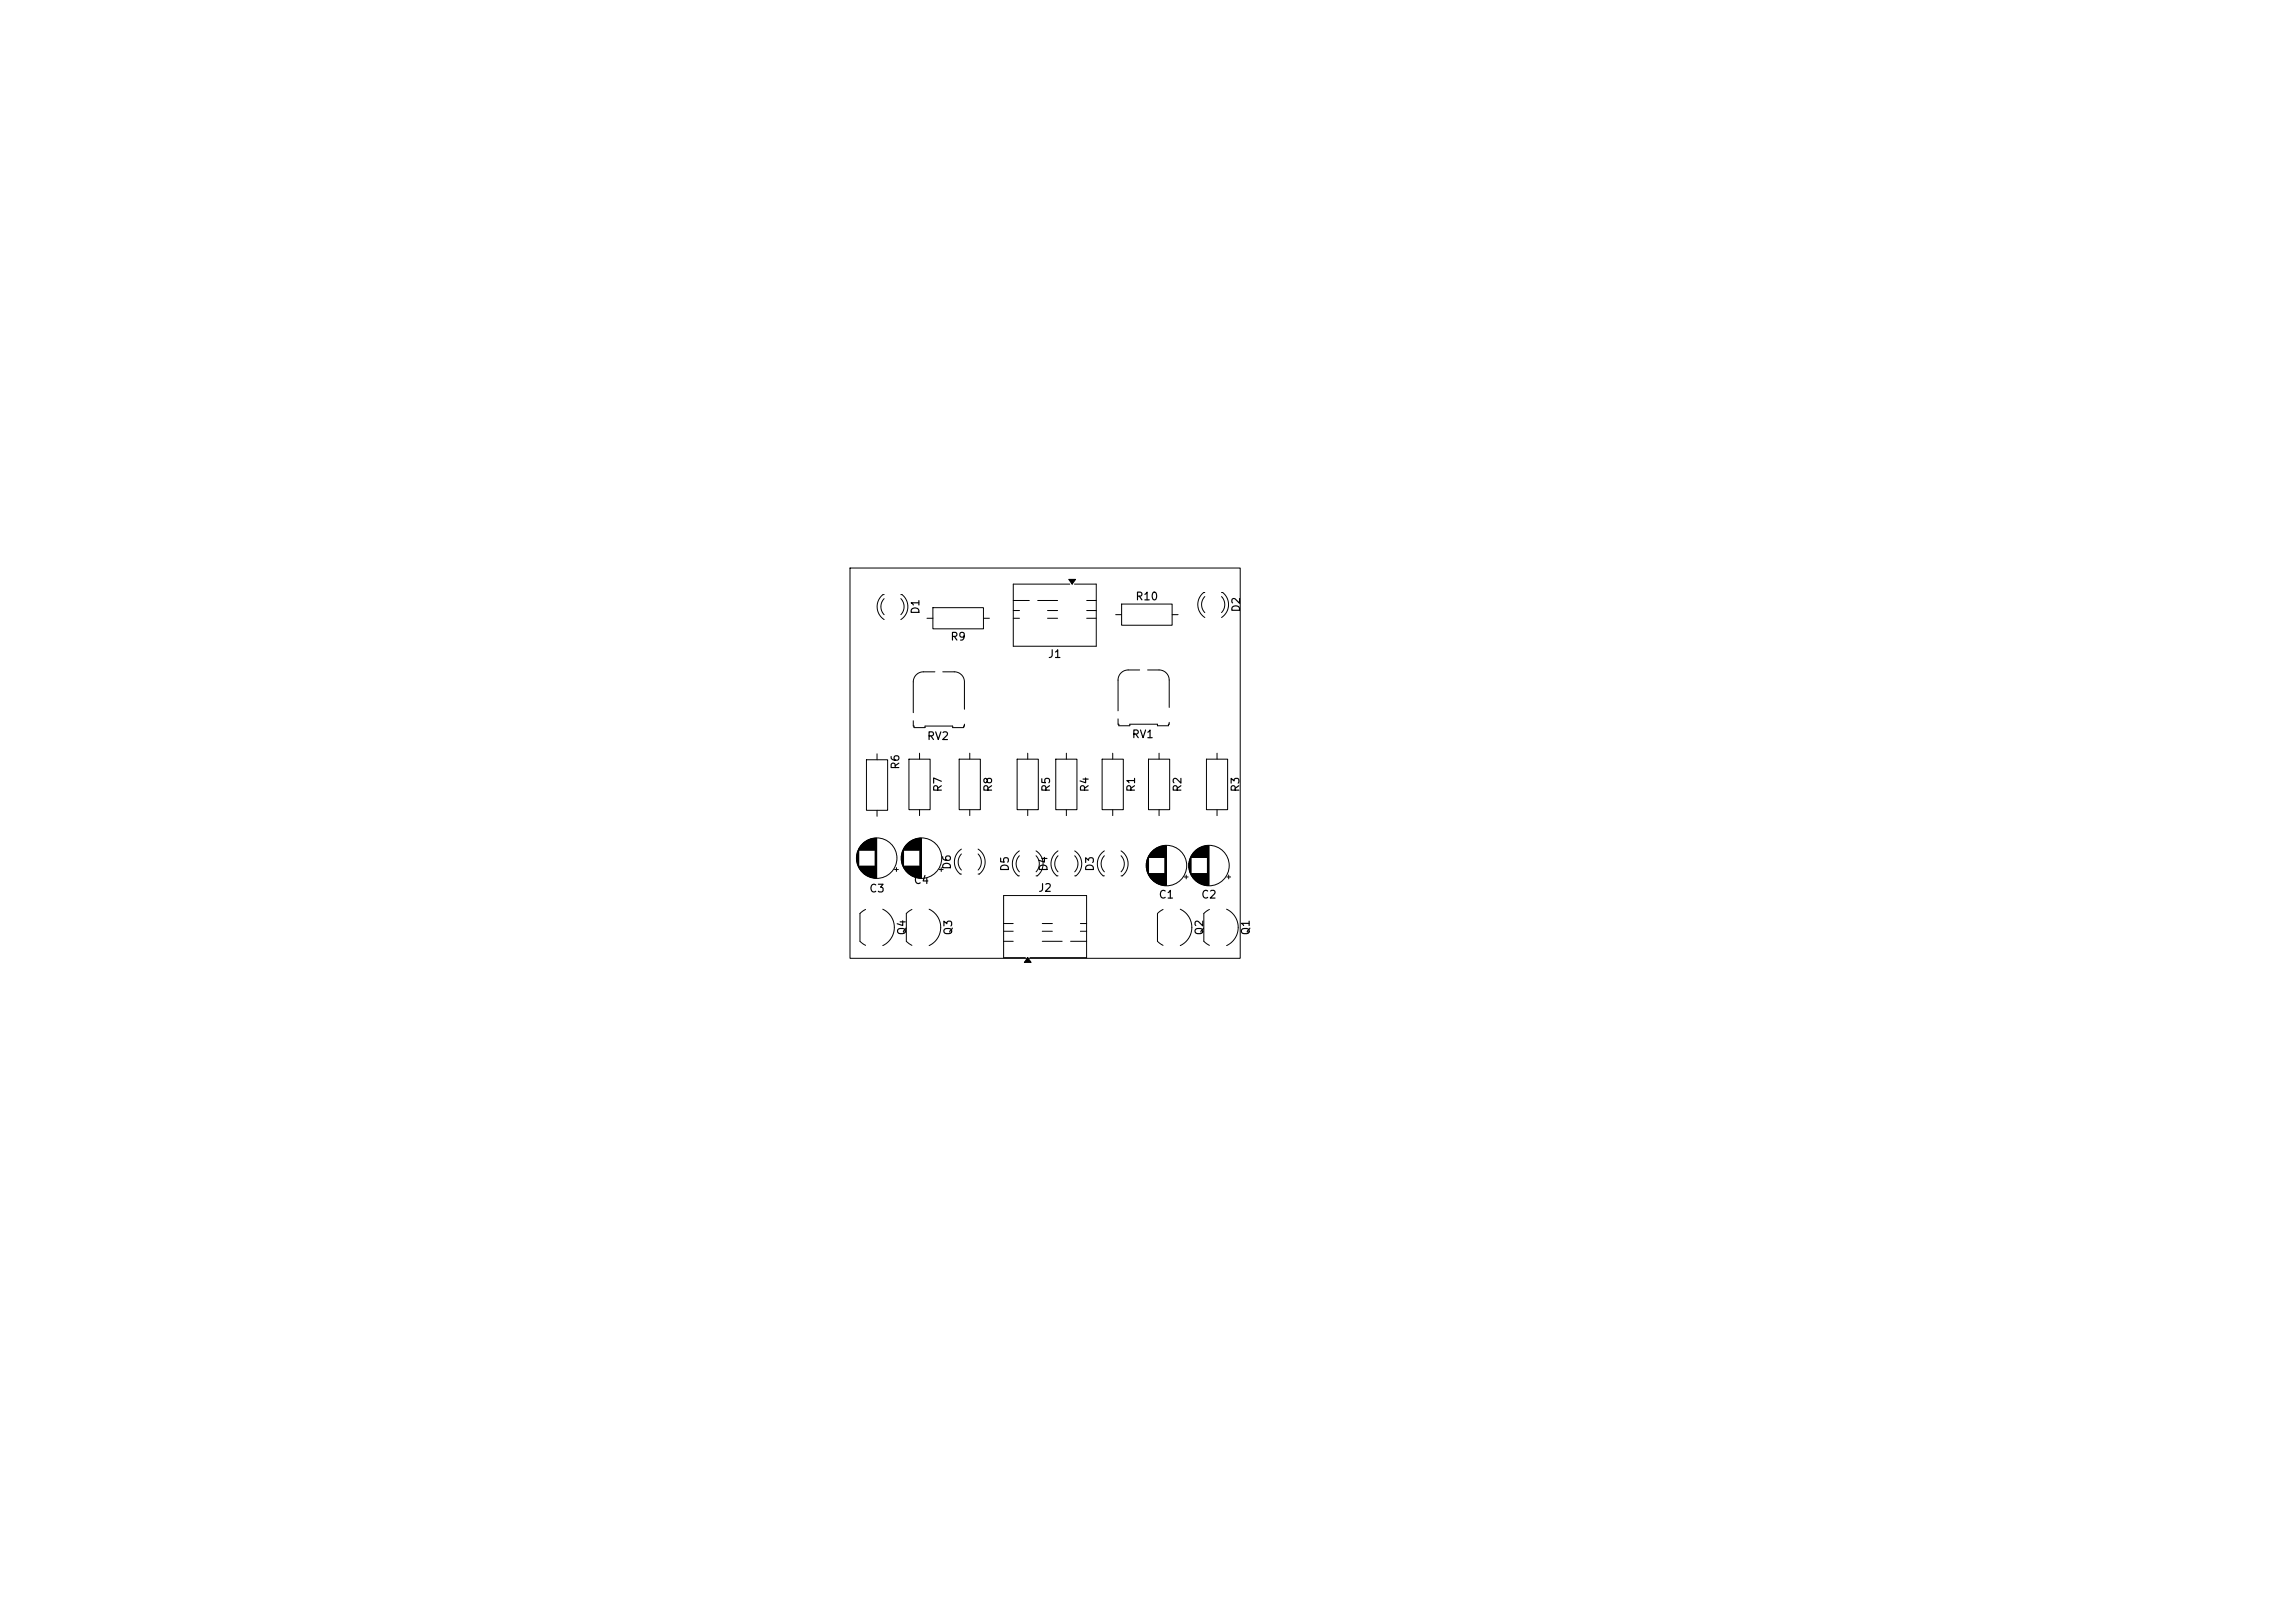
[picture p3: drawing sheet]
<svg xmlns="http://www.w3.org/2000/svg" width="297mm" height="210mm" viewBox="0 0 297 210" stroke-linecap="round" stroke-linejoin="round" font-family="sans-serif">
<defs><g id="words">
<g font-size="1">
<text x="146.9" y="77.9">R10</text>
<text x="119.2" y="79.6" transform="rotate(-90 119.2 79.6)">D1</text>
<text x="122.9" y="83.1">R9</text>
<text x="160.7" y="79.3" transform="rotate(-90 160.7 79.3)">D2</text>
<text x="135.5" y="85.4">J1</text>
<text x="119.9" y="96">RV2</text>
<text x="146.4" y="95.8">RV1</text>
<text x="116.6" y="99.7" transform="rotate(-90 116.6 99.7)">R6</text>
<text x="122.1" y="102.6" transform="rotate(-90 122.1 102.6)">R7</text>
<text x="128.6" y="102.6" transform="rotate(-90 128.6 102.6)">R8</text>
<text x="136.1" y="102.6" transform="rotate(-90 136.1 102.6)">R5</text>
<text x="141.1" y="102.6" transform="rotate(-90 141.1 102.6)">R4</text>
<text x="147.1" y="102.6" transform="rotate(-90 147.1 102.6)">R1</text>
<text x="153.1" y="102.6" transform="rotate(-90 153.1 102.6)">R2</text>
<text x="160.6" y="102.6" transform="rotate(-90 160.6 102.6)">R3</text>
<text x="123.3" y="112.6" transform="rotate(-90 123.3 112.6)">D6</text>
<text x="130.8" y="112.8" transform="rotate(-90 130.8 112.8)">D5</text>
<text x="135.8" y="112.8" transform="rotate(-90 135.8 112.8)">D4</text>
<text x="141.8" y="112.8" transform="rotate(-90 141.8 112.8)">D3</text>
<text x="112.4" y="115.7">C3</text>
<text x="118.2" y="114.6">C4</text>
<text x="134.3" y="115.6">J2</text>
<text x="149.9" y="116.5">C1</text>
<text x="155.4" y="116.5">C2</text>
<text x="117.5" y="121.1" transform="rotate(-90 117.5 121.1)">Q4</text>
<text x="123.5" y="121.1" transform="rotate(-90 123.5 121.1)">Q3</text>
<text x="156" y="121.1" transform="rotate(-90 156 121.1)">Q2</text>
<text x="162" y="121.1" transform="rotate(-90 162 121.1)">Q1</text>
</g>
</g></defs>
<g fill="none" stroke="#000" stroke-width=".13">
<path d="M110 73.5h50.5v50.5h-50.5zM114.4 77.5a1.5 1.5 0 0 0 0 2M114.4 76.9h-.1a1.99 1.99 0 0 0 .1 3.3M116.6 77.5a1.5 1.5 0 0 1 0 2M116.6 76.9h.1a1.99 1.99 0 0 1-.1 3.3M120.7 78.6h6.6v2.8h-6.6zM131.1 79h.8M131.1 77.7h2.1M134.3 77.7h2.6M135.6 79h1.3M138.3 75h.9l-.4 .6zM138.5 75.6h-7.4v8h10.8v-8h-2.9"/>
<path d="M140.6 79h1.3M140.6 77.7h1.3M144.4 79.5h.7M145.2 78.2h6.5v2.7h-6.5zM151.7 79.5h.8M155.8 76.7h.1M155.8 76.7a1.99 1.99 0 0 0 .1 3.2M155.9 77.2a1.5 1.5 0 0 0 0 2.1M158.1 77.2a1.5 1.5 0 0 1 0 2.1M158.1 76.7h.1a1.99 1.99 0 0 1-.1 3.2M112.1 98.3h2.8v6.5h-2.8zM113.5 97.5v.8"/>
<path d="M117.6 98.2h2.8v6.6h-2.8zM118.2 93.3v.7h.1v.2h1.4v-.2h3.6v.2h1.4l.1-.5M119 97.5v.7M120 80h.7M121 86.9h-1.5a1.31 1.31 0 0 0-1.3 1.3v4M122 86.9h1.5a1.31 1.31 0 0 1 1.3 1.3v3.6M124.1 98.2h2.8v6.6h-2.8zM125.5 97.5v.7M127.3 80h.7M131.1 80h.8M131.6 98.2h2.8v6.6h-2.8zM133 97.5v.7"/>
<path d="M135.6 80h1.3M136.6 98.2h2.8v6.6h-2.8zM138 97.5v.7M140.6 80h1.3M142.6 98.2h2.8v6.6h-2.8zM144 97.5v.7M144.7 93v.7h.1v.2h1.4v-.2h3.6v.2h1.4l.1-.4M147.5 86.7h-1.5a1.31 1.31 0 0 0-1.3 1.3v4M148.5 86.7h1.5a1.31 1.31 0 0 1 1.3 1.3v3.5M148.6 98.2h2.8v6.6h-2.8zM150 97.5v.7M156.1 98.2h2.8v6.6h-2.8z"/>
<path d="M157.5 97.5v.7M110.9 110.8v.5M110.9 110.5v1.1M110.9 110.4v1.3M111 110.2v1.6M111 110.1v1.9M111.1 110v2.1M111.1 109.9v2.2M111.1 109.9v2.3M111.2 109.8v.2M111.2 112.1v.2M111.2 109.7v.3"/>
<path d="M111.2 112.1v.3M111.3 109.7v.3M111.3 112.1v.3M111.3 109.6v.4M111.3 112.1v.4M111.3 109.5v.5M111.4 109.5v.5M111.4 112.1v.5M111.4 109.4v.6M111.5 109.4v.6M111.5 112.1v.6M111.5 109.3v.7"/>
<path d="M111.5 112.1v.7M111.6 109.3v.7M111.6 112.1v.7M111.6 109.2v.8M111.6 112.1v.8M111.7 109.2v.8M111.7 112.1v.8M111.7 109.1v.9M111.7 112.1v.9M111.8 109.1v.9M111.8 112.1v.9M111.8 109v1"/>
<path d="M111.9 109v1M111.9 112.1v1M111.9 108.9v1.1M112 108.9v1.1M112 112.1v1.1M112 117.7l-.7 .5v3.6l.7 .5M112.1 108.9v1.1M112.1 112.1v1.1M112.1 108.8v1.2M112.1 112.1v1.2M112.2 108.8v1.2M112.2 112.1v1.2"/>
<path d="M112.3 108.8v1.2M112.3 112.1v1.2M112.3 108.7v1.3M112.3 112.1v1.3M112.4 108.7v1.3M112.4 112.1v1.3M112.5 108.7v1.3M112.5 112.1v1.3M112.5 108.6v1.4M112.5 112.1v1.4M112.6 108.6v1.4M112.6 112.1v1.4"/>
<path d="M112.7 108.6v1.4M112.7 112.1v1.4M112.8 108.6v1.4M112.8 112.1v1.4M112.8 108.5v1.5M112.9 108.5v1.5M112.9 112.1v1.5M113 108.5v1.5M113 112.1v1.5M113.1 108.5v1.5M113.1 112.1v1.5M113.2 108.5v1.5"/>
<path d="M113.2 112.1v1.5M113.3 108.5v5.1M113.4 108.5v5.1M113.5 108.5v5.1M113.5 104.9v.7M114.2 117.6a2.6 2.6 0 0 1 1.5 2.4 2.6 2.6 0 0 1-1.5 2.4M115.8 112.5h.5M116 112.3v.5M116.6 110.8v.5M116.7 110.5v1.1M116.7 110.4v1.3M116.8 110.2v1.6"/>
<path d="M116.8 110.1v1.9M116.8 110v2.1M116.9 109.9v2.2M116.9 109.9v2.3M117 109.8v.2M117 112.1v.2M117 109.7v.3M117 112.1v.3M117.1 109.6v.4M117.1 112.1v.4M117.1 109.5v.5M117.2 109.5v.5"/>
<path d="M117.2 112.1v.5M117.2 109.4v.6M117.2 112.1v.6M117.3 109.3v.7M117.3 112.1v.6M117.3 112.1v.7M117.4 109.3v.7M117.4 112.1v.7M117.4 109.2v.8M117.4 112.1v.8M117.5 109.1v.9M117.5 112.1v.8"/>
<path d="M117.5 112.1v.9M117.6 109.1v.9M117.6 112.1v.9M117.6 109v1M117.7 109v1M117.7 112.1v1M117.7 108.9v1.1M117.8 108.9v1.1M117.8 112.1v1.1M117.9 108.8v1.2M117.9 112.1v1.1M117.9 112.1v1.2"/>
<path d="M118 108.8v1.2M118 112.1v1.2M118 117.7l-.7 .5v3.6l.7 .5M118.1 108.8v1.2M118.1 112.1v1.2M118.1 108.7v1.3M118.1 112.1v1.3M118.2 108.7v1.3M118.2 112.1v1.3M118.3 108.6v1.4M118.3 112.1v1.3M118.3 112.1v1.4"/>
<path d="M118.4 108.6v1.4M118.4 112.1v1.4M118.5 108.6v1.4M118.5 112.1v1.4M118.6 108.6v1.4M118.6 112.1v1.4M118.6 108.5v1.5M118.6 112.1v1.5M118.7 108.5v1.5M118.7 112.1v1.5M118.8 108.5v1.5M118.8 112.1v1.5"/>
<path d="M118.9 108.5v1.5M118.9 112.1v1.5M119 108.5v1.5M119 112.1v1.5M119 104.8v.7M119 108.5v5.1M119.1 108.5v5.1M119.2 108.5v5.1M119.3 108.5v5.1M120.2 117.6a2.6 2.6 0 0 1 1.5 2.4 2.6 2.6 0 0 1-1.5 2.4M121.6 112.5h.5M121.8 112.3v.5"/>
<path d="M124.4 109.9a1.99 1.99 0 0 0-.1 3.2h.1M124.4 110.5a1.5 1.5 0 0 0 0 2.1M125.5 104.8v.7M126.6 109.9a1.99 1.99 0 0 1 .1 3.2h-.1M126.6 110.5a1.5 1.5 0 0 1 0 2.1M129.9 119.5h1.2M131.9 110.1a1.99 1.99 0 0 0-.1 3.2h.1M131.9 110.7a1.5 1.5 0 0 0 0 2.1M133 104.8v.7M134.1 110.1a1.99 1.99 0 0 1 .1 3.2h-.1M134.1 110.7a1.5 1.5 0 0 1 0 2.1M134.9 119.5h1.3"/>
<path d="M136.9 110.1a1.99 1.99 0 0 0-.1 3.2h.1M136.9 110.7a1.5 1.5 0 0 0 0 2.1M138 104.8v.7M139.1 110.1a1.99 1.99 0 0 1 .1 3.2h-.1M139.1 110.7a1.5 1.5 0 0 1 0 2.1M139.8 119.5h.8M142.9 110.1a1.99 1.99 0 0 0-.1 3.2h.1M142.9 110.7a1.5 1.5 0 0 0 0 2.1M144 104.8v.7M145.1 110.1a1.99 1.99 0 0 1 .1 3.2h-.1M145.1 110.7a1.5 1.5 0 0 1 0 2.1M148.4 111.7v.6"/>
<path d="M148.4 111.5v1M148.4 111.3v1.4M148.5 111.2v1.6M148.5 111.1v1.8M148.6 111v2M148.6 110.9v2.2M148.6 110.8v2.4M148.7 110.7v.3M148.7 113v.3M148.8 110.6v.4M148.8 113v.4M148.8 110.5v.5"/>
<path d="M148.8 113v.5M148.9 110.4v.6M148.9 113v.6M149 110.3v.7M149 113v.7M149.1 110.2v.8M149.1 113v.8M149.2 110.1v.9M149.2 113v.9M149.3 110v1M149.3 113v1M149.4 110v1"/>
<path d="M149.4 113v1M149.4 109.9v1.1M149.4 113v1.1M149.5 109.9v1.1M149.5 113v1.1M149.6 109.8v1.2M149.6 113v1.2M149.7 109.8v1.2M149.7 113v1.2M149.7 109.7v1.3M149.7 113v1.3M149.8 109.7v1.3"/>
<path d="M149.8 113v1.3M149.9 109.7v1.3M149.9 113v1.3M149.9 109.6v1.4M149.9 113v1.4M150 109.6v1.4M150 113v1.4M150 104.8v.7M150.1 109.6v1.4M150.1 113v1.4M150.2 109.5v1.5M150.2 113v1.5"/>
<path d="M150.3 109.5v1.5M150.3 113v1.5M150.4 109.5v1.5M150.4 113v1.5M150.5 109.5v1.5M150.5 113v1.5M150.5 117.7l-.7 .5v3.6l.7 .5M150.6 109.5v1.5M150.6 113v1.5M150.6 109.4v1.6M150.6 113v1.6M150.7 109.4v1.6"/>
<path d="M150.7 113v1.6M150.8 109.4v5.2M150.9 109.4v5.2M151 109.4v5.2M152.7 117.6a2.6 2.6 0 0 1 1.5 2.4 2.6 2.6 0 0 1-1.5 2.4M153.3 113.5h.5M153.5 113.2v.5M153.9 111.7v.6M153.9 111.5v1M153.9 111.3v1.4M154 111.2v1.6M154 111.1v1.8"/>
<path d="M154.1 111v2M154.1 110.9v2.2M154.1 110.8v2.4M154.2 110.7v.3M154.2 113v.3M154.3 110.6v.4M154.3 113v.4M154.3 110.5v.5M154.3 113v.5M154.4 110.4v.6M154.4 113v.6M154.5 110.3v.7"/>
<path d="M154.5 113v.7M154.6 110.2v.8M154.6 113v.8M154.7 110.1v.9M154.7 113v.9M154.8 110v1M154.8 113v1M154.9 110v1M154.9 113v1M154.9 109.9v1.1M154.9 113v1.1M155 109.9v1.1"/>
<path d="M155 113v1.1M155.1 109.8v1.2M155.1 113v1.2M155.2 109.8v1.2M155.2 113v1.2M155.2 109.7v1.3M155.2 113v1.3M155.3 109.7v1.3M155.3 113v1.3M155.4 109.7v1.3M155.4 113v1.3M155.4 109.6v1.4"/>
<path d="M155.4 113v1.4M155.5 109.6v1.4M155.5 113v1.4M155.6 109.6v1.4M155.6 113v1.4M155.7 109.5v1.5M155.7 113v1.5M155.8 109.5v1.5M155.8 113v1.5M155.9 109.5v1.5M155.9 113v1.5M156 109.5v1.5"/>
<path d="M156 113v1.5M156.1 109.5v1.5M156.1 113v1.5M156.1 109.4v1.6M156.1 113v1.6M156.2 109.4v1.6M156.2 113v1.6M156.3 109.4v5.2M156.4 109.4v5.2M156.5 109.4v5.2M156.5 117.7l-.7 .5v3.6l.7 .5M157.5 104.8v.7"/>
<path d="M158.7 117.6a2.6 2.6 0 0 1 1.5 2.4 2.6 2.6 0 0 1-1.5 2.4M158.8 113.5h.5M159 113.2v.5M129.9 120.5h1.2M129.9 121.8h1.2M132.7 123.9h-2.8v-8h10.7v8h-7.3M133 123.9l.4 .6h-.8zM134.9 120.5h1.3M134.9 121.8h2.6M138.5 121.8h2.1M139.8 120.5h.8"/>
<circle cx="113.5" cy="111" r="2.62"/>
<circle cx="119.2" cy="111" r="2.62"/>
<circle cx="151" cy="112" r="2.62"/>
<circle cx="156.5" cy="112" r="2.62"/>
</g>
<path d="M138.3 75h.9l-.4 .6zM133 123.9l.4 .6h-.8z" fill="#000"/>
<use href="#words"/>
</svg>
